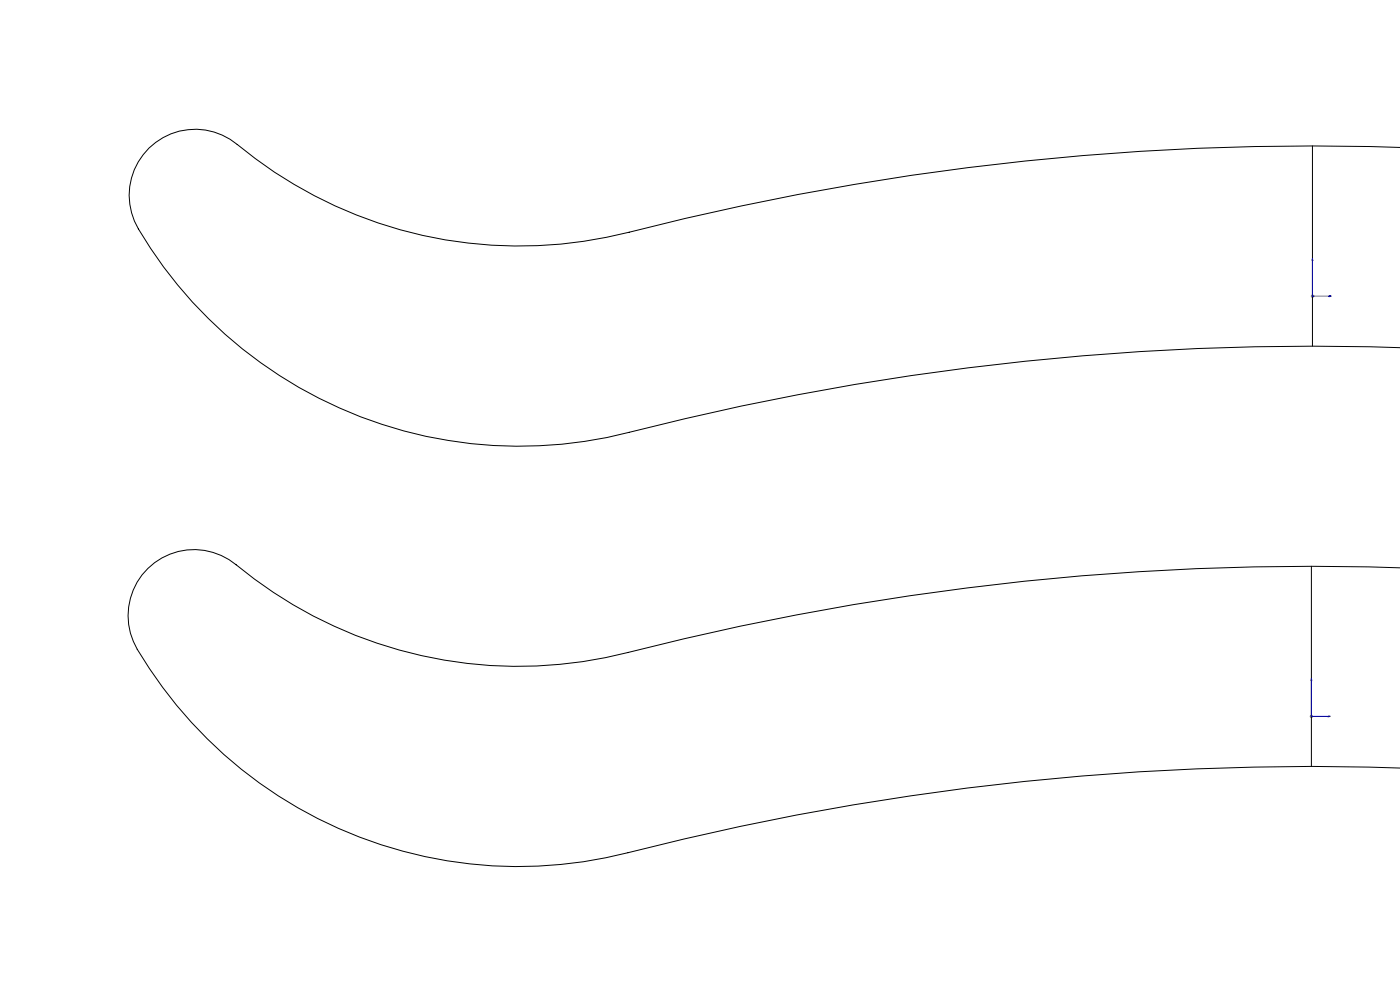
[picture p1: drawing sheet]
<svg xmlns="http://www.w3.org/2000/svg" width="420mm" height="297mm" viewBox="0 0 420 297" stroke-linecap="round" stroke-linejoin="round" font-family="sans-serif">
<path d="M393.7 77.5l.2 .5h-.3zM393.7 77.5v11.3h5.7M398.8 88.6l.6 .2-.6 .1zM393.4 203.4l.2 .6h-.3zM393.4 203.4v11.3h5.7M398.5 214.6l.6 .1-.6 .1z" fill="none" stroke="#00f" stroke-width=".3"/>
<path d="M393.2 88.8h1.1M393.4 88.4l.7 .7M393.7 88.2v1M394.1 88.4l-.7 .7M392.9 214.7h1M393.1 214.3l.7 .7M393.4 214.2v1M393.8 214.3l-.7 .7" fill="none" stroke="#808080" stroke-width=".3"/>
<path d="M393.7 43.7v60M393.4 169.7v60" fill="none" stroke="#000" stroke-width=".3"/>
<path d="M398.5 214.6l.6 .1-.6 .1zM393.4 203.4l.2 .6h-.3zM398.8 88.6l.6 .2-.6 .1zM393.7 77.5l.2 .5h-.3z" fill="#00f"/>
<path d="M420 44.2a824.6 824.6 0 0 0-231.3 25.4 132.7 132.7 0 0 1-117.5-26.3 19.8 19.8 0 0 0-25.5 .2 19.8 19.8 0 0 0-4.2 25.1 132.8 132.8 0 0 0 147.2 61 826.2 826.2 0 0 1 231.3-25.4M420 170.2a822.8 822.8 0 0 0-231.6 25.3 132.9 132.9 0 0 1-117.6-26.2 19.8 19.8 0 0 0-25.4 .2 19.8 19.8 0 0 0-4.2 25.1 132.9 132.9 0 0 0 147.2 60.9 822.8 822.8 0 0 1 231.6-25.3" fill="none" stroke="#000" stroke-width=".3"/>
</svg>
